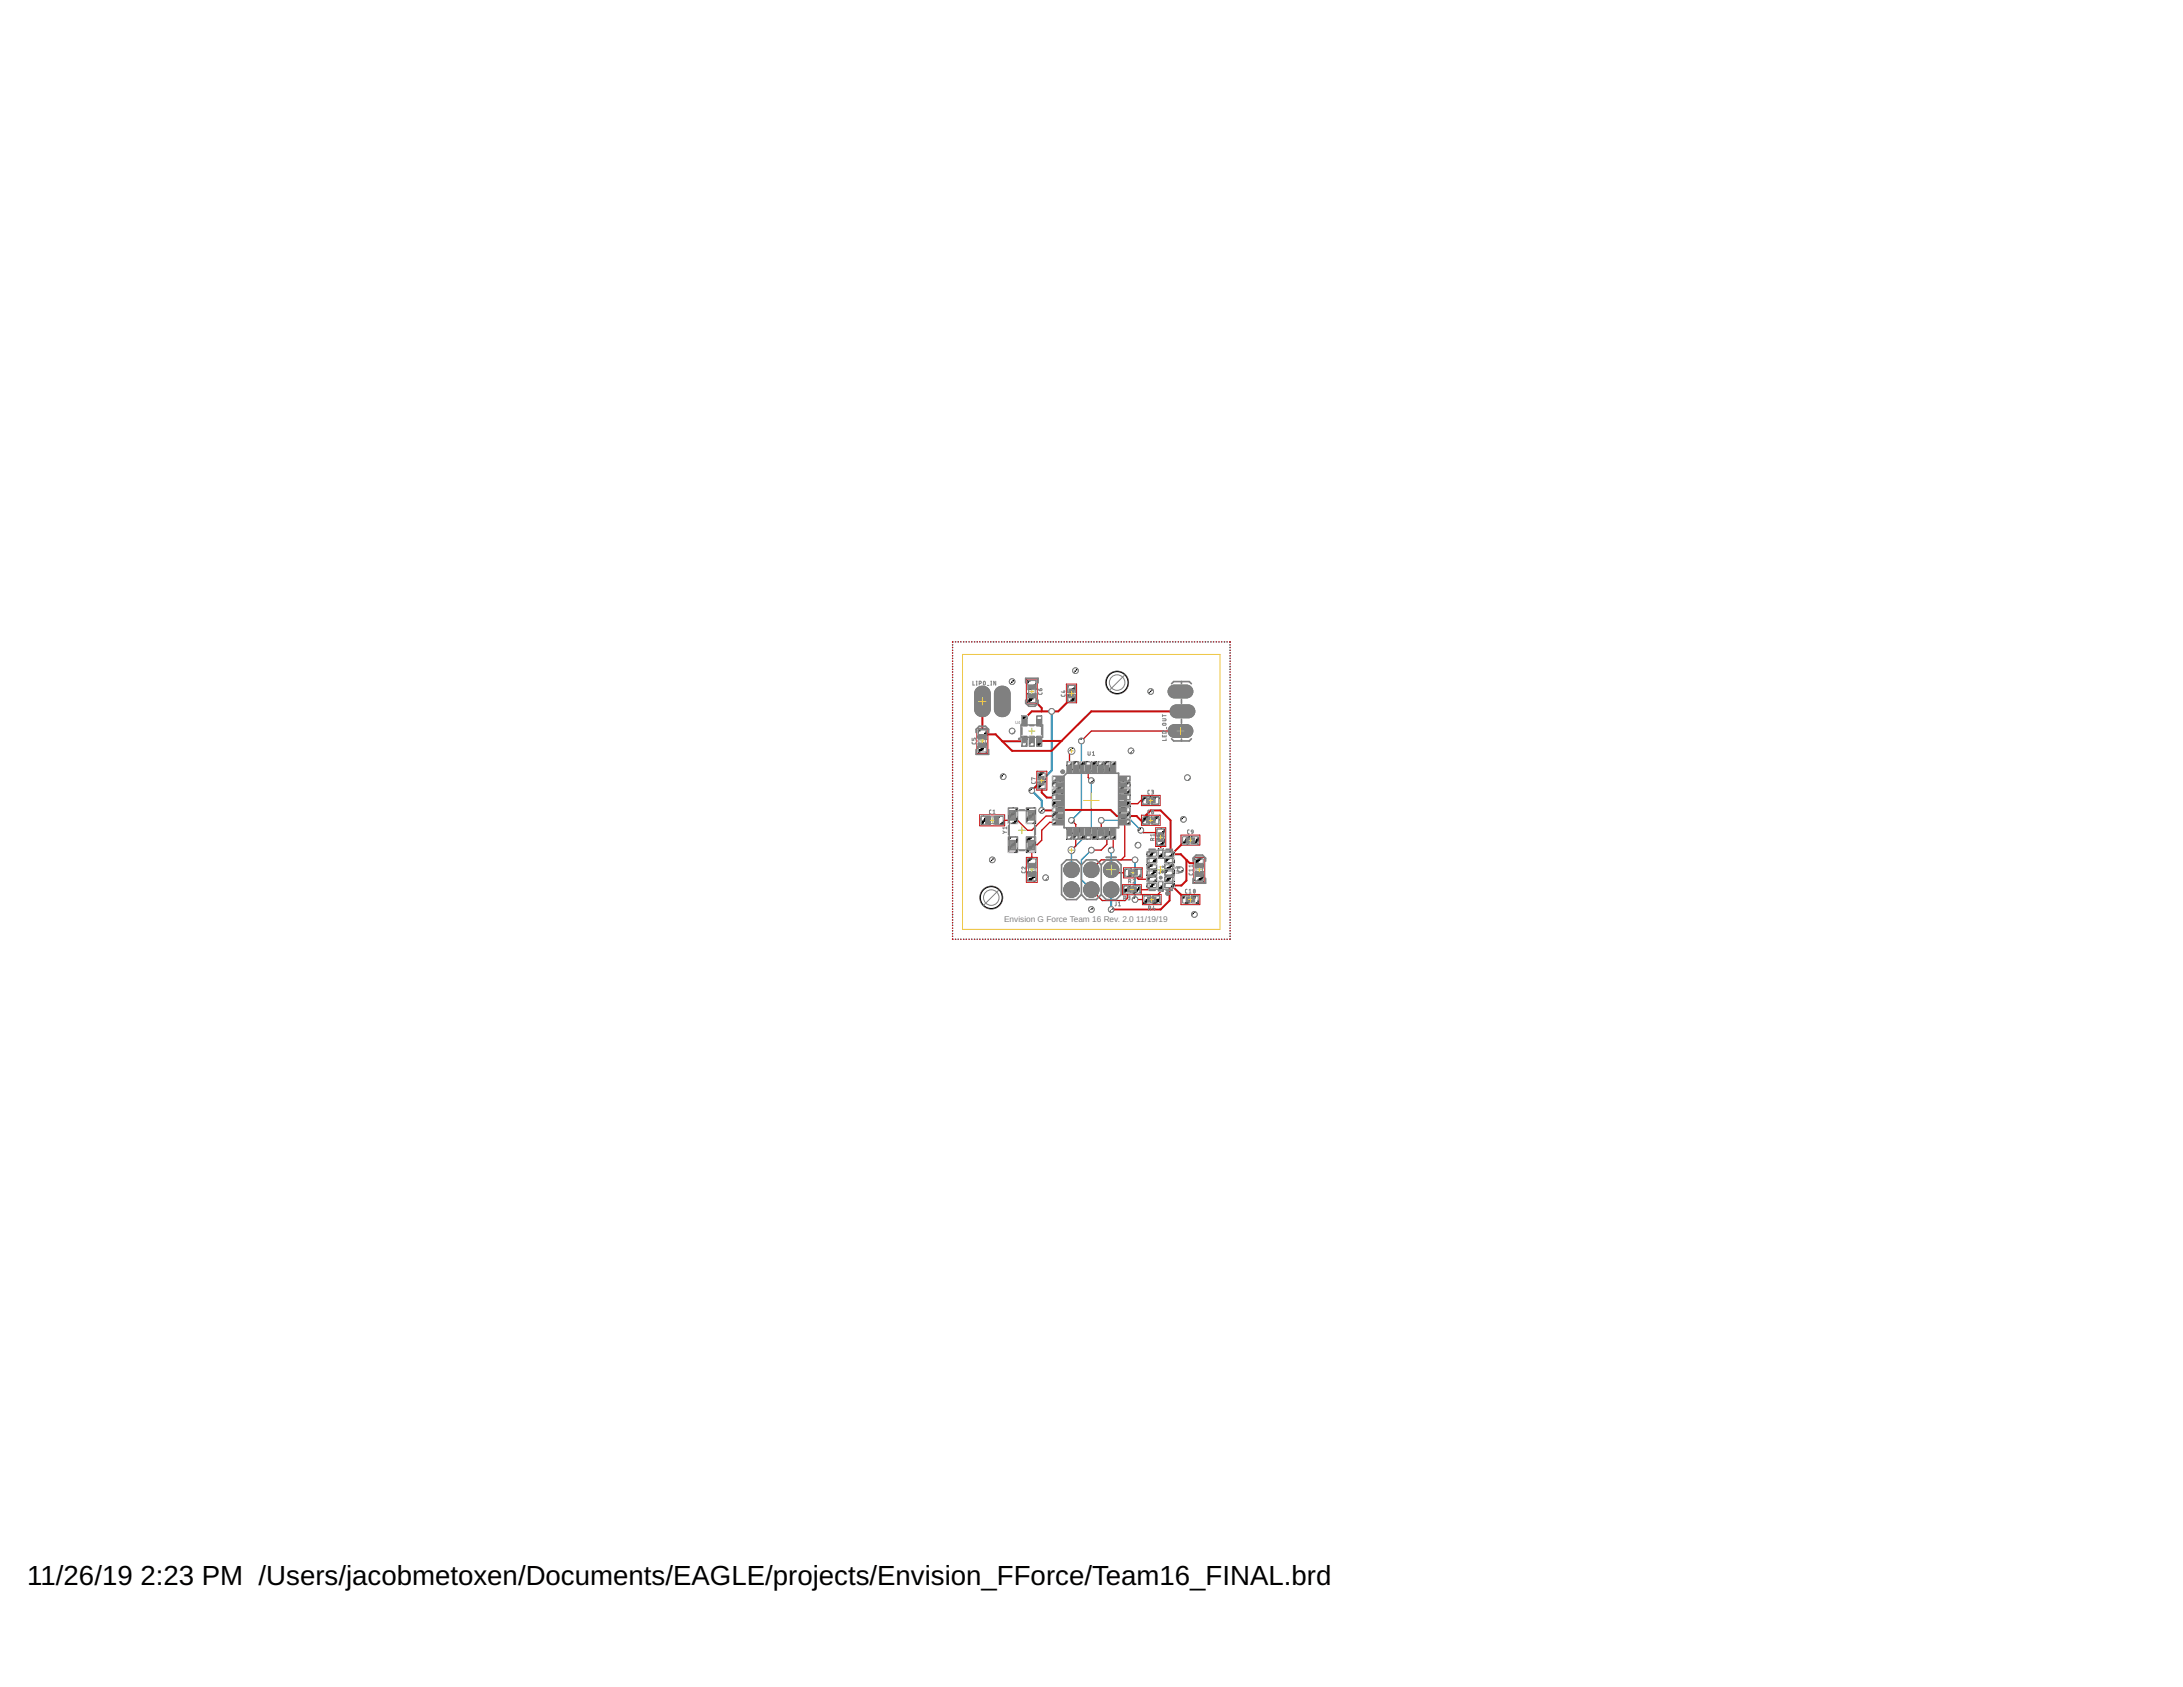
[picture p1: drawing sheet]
<svg xmlns="http://www.w3.org/2000/svg" width="279mm" height="216mm" viewBox="0 0 279 216" stroke-linecap="round" stroke-linejoin="round" font-family="sans-serif">
<defs><g id="words">
<g font-size="3.5">
<text x="3.5" y="202.9">11/26/19</text>
<text x="18" y="202.9">2:23 PM /Users/jacobmetoxen/Documents/EAGLE/projects/Envision_FForce/Team16_FINAL.brd</text>
</g>
<g font-size="1.1" fill="#808080">
<text x="128.5" y="118">Envision G Force Team 16 Rev. 2.0</text>
<text x="145.4" y="118">11/19/19</text>
</g>
<text font-size=".6" fill="#808080" x="129.9" y="92.7">U4</text>
<g font-size=".4" fill="#808080">
<text x="148.6" y="111.5" transform="rotate(-90 148.6 111.5)">X Y</text>
<text x="149" y="111.5" transform="rotate(-90 149 111.5)">Z</text>
</g>
</g></defs>
<path d="M141.6 109.7h1.3" fill="none" stroke="#808080" stroke-width=".21"/>
<g fill="#808080" stroke="#808080" stroke-width=".13">
<circle cx="126.9" cy="114.9" r="1.46"/>
<circle cx="143" cy="87.4" r="1.46"/>
<circle cx="142.2" cy="111.3" r=".99"/>
<circle cx="142.2" cy="113.9" r=".99"/>
<circle cx="139.7" cy="111.3" r=".99"/>
<circle cx="139.7" cy="113.9" r=".99"/>
<circle cx="137.1" cy="111.3" r=".99"/>
<circle cx="137.1" cy="113.9" r=".99"/>
<circle cx="151.1" cy="111.3" r=".36"/>
<circle cx="133.8" cy="112.3" r=".36"/>
<circle cx="147.3" cy="88.5" r=".36"/>
<circle cx="129.5" cy="87.2" r=".36"/>
<circle cx="129.5" cy="93.6" r=".36"/>
<circle cx="152" cy="99.5" r=".36"/>
<circle cx="128.4" cy="99.4" r=".36"/>
<circle cx="151.5" cy="104.9" r=".36"/>
<circle cx="145.6" cy="108.2" r=".36"/>
<circle cx="144.8" cy="96.1" r=".36"/>
<circle cx="127" cy="110" r=".36"/>
<circle cx="139.7" cy="116.4" r=".36"/>
<circle cx="152.9" cy="117" r=".36"/>
<circle cx="137.6" cy="85.8" r=".36"/>
<circle cx="139.7" cy="108.8" r=".36"/>
<circle cx="142.2" cy="108.8" r=".36"/>
<circle cx="145.3" cy="115.1" r=".36"/>
<circle cx="145.3" cy="110" r=".36"/>
<circle cx="139.7" cy="99.9" r=".36"/>
<circle cx="146" cy="106.3" r=".36"/>
<circle cx="140.9" cy="105" r=".36"/>
<circle cx="137.1" cy="105" r=".36"/>
<circle cx="138.4" cy="94.8" r=".36"/>
<circle cx="142.2" cy="116.4" r=".36"/>
<circle cx="134.6" cy="91" r=".36"/>
<circle cx="132.1" cy="101.2" r=".36"/>
<circle cx="133.3" cy="103.7" r=".36"/>
</g>
<g fill="#808080" stroke="#808080" stroke-width=".13">
<path d="M149.7 93l.5-.3h1.8a.83 .83 0 0 1 .7 .9 .83 .83 0 0 1-.7 .8h-1.8a.84 .84 0 0 1-.5-1.4z"/>
<path d="M149.9 90.5l.6-.3h1.7a.83 .83 0 0 1 .7 .8 .83 .83 0 0 1-.7 .9h-1.7a.84 .84 0 0 1-.6-1.4z"/>
<path d="M149.7 88l.5-.3h1.8a.83 .83 0 0 1 .7 .8 .83 .83 0 0 1-.7 .8h-1.8a.84 .84 0 0 1-.5-1.3z"/>
<path d="M124.9 88.2a1.03 1.03 0 0 1 1.1-.4 1.03 1.03 0 0 1 .7 .9v2.1a1.01 1.01 0 0 1-1 .9 1.01 1.01 0 0 1-1-.9v-2.1z"/>
<path d="M127.5 88.2a1.03 1.03 0 0 1 1-.4 1.03 1.03 0 0 1 .8 .9v2.1a1.01 1.01 0 0 1-1 .9 1.01 1.01 0 0 1-1-.9v-2.1z"/>
</g>
<g fill="none" stroke="#0696d7" stroke-width=".17">
<path d="M121.9 82.5h.1M121.9 82.8v.1M121.9 83.2h.1M121.9 83.5v.1M121.9 83.9h.1M121.9 84.2v.1M121.9 84.6h.1M121.9 84.9v.1M121.9 85.3h.1M121.9 85.6v.1M121.9 86h.1M121.9 86.3v.1"/>
<path d="M121.9 86.7h.1M121.9 87v.1M121.9 87.4h.1M121.9 87.7v.1M121.9 88.1h.1M121.9 88.4v.1M121.9 88.8h.1M121.9 89.1v.1M121.9 89.5h.1M121.9 89.8v.1M121.9 90.2h.1M121.9 90.5v.1"/>
<path d="M121.9 90.9h.1M121.9 91.2v.1M121.9 91.6h.1M121.9 91.9v.1M121.9 92.3h.1M121.9 92.6h.1M121.9 93h.1M121.9 93.3h.1M121.9 93.7h.1M121.9 94h.1M121.9 94.4h.1M121.9 94.7h.1"/>
<path d="M121.9 95.1h.1M121.9 95.4h.1M121.9 95.8h.1M121.9 96.1h.1M121.9 96.5h.1M121.9 96.8h.1M121.9 97.2h.1M121.9 97.5h.1M121.9 97.8v.1M121.9 98.2h.1M121.9 98.5v.1M121.9 98.9h.1"/>
<path d="M121.9 99.2v.1M121.9 99.6h.1M121.9 99.9v.1M122 82.1l-.1 .1M122.3 82.1h.1M122.6 82.1h.1M123 82.1h.1M123.3 82.1h.1M123.7 82.1h.1M124 82.1h.1M124.4 82.1h.1M124.7 82.1h.1"/>
<path d="M125.1 82.1h.1M125.4 82.1h.1M125.8 82.1h.1M126.1 82.1h.1M126.4 82.1h.1M126.8 82.1h.1M127.1 82.1h.1M127.5 82.1h.1M127.8 82.1h.1M128.2 82.1h.1M128.5 82.1h.1M128.9 82.1h.1"/>
<path d="M129.2 82.1h.1M129.6 82.1h.1M129.9 82.1h.1M130.3 82.1h.1M130.6 82.1h.1M131 82.1h.1M131.3 82.1h.1M131.7 82.1h.1M132 82.1h.1M132.4 82.1h.1M132.7 82.1h.1M133.1 82.1h.1"/>
<path d="M133.4 82.1h.1M133.8 82.1h.1M134.1 82.1h.1M134.4 82.1h.1M134.8 82.1h.1M135.1 82.1h.1M135.5 82.1h.1M135.8 82.1h.1M136.2 82.1h.1M136.5 82.1h.1M136.9 82.1h.1M137.2 82.1h.1"/>
<path d="M137.6 82.1h.1M137.9 82.1h.1M138.3 82.1h.1M138.4 94.8v8.9l-1.3 1.3M138.6 82.1h.1M139 82.1h.1M139.3 82.1h.1M139.7 82.1h.1M139.7 99.9v6.4l-2.6 2.5v2.5M140 82.1h.1M140.4 82.1h.1M140.7 82.1h.1"/>
<path d="M141.1 82.1h.1M141.4 82.1h.1M141.7 82.1h.1M142.1 82.1h.1M142.4 82.1h.1M142.8 82.1h.1M143.1 82.1h.1M143.5 82.1h.1M143.8 82.1h.1M144.2 82.1h.1M144.5 82.1h.1M144.9 82.1h.1"/>
<path d="M145.2 82.1h.1M145.6 82.1h.1M145.9 82.1h.1M146.3 82.1h.1M146.6 82.1h.1M147 82.1h.1M147.3 82.1h.1M147.7 82.1h.1M148 82.1h.1M148.4 82.1h.1M148.7 82.1h.1M149 82.1h.1"/>
<path d="M149.4 82.1h.1M149.7 82.1h.1M150.1 82.1h.1M150.4 82.1h.1M150.8 82.1h.1M151.1 82.1h.1M151.5 82.1h.1M151.8 82.1h.1M152.2 82.1h.1M152.5 82.1h.1M152.9 82.1h.1M153.2 82.1h.1"/>
<path d="M153.6 82.1h.1M153.9 82.1h.1M154.3 82.1h.1M154.6 82.1h.1M155 82.1h.1M155.3 82.1h.1M155.7 82.1h.1M156 82.1h.1M156.3 82.1h.1M156.7 82.1h.1M157 82.1h.1M157.4 82.1v.1"/>
<path d="M157.4 82.5h.1M157.4 82.8v.1M157.4 83.2h.1M157.4 83.5v.1M157.4 83.9h.1M157.4 84.2v.1M157.4 84.6h.1M157.4 84.9v.1M157.4 85.3h.1M157.4 85.6v.1M157.4 86h.1M157.4 86.3v.1"/>
<path d="M157.4 86.7h.1M157.4 87v.1M157.4 87.4h.1M157.4 87.7v.1M157.4 88.1h.1M157.4 88.4v.1M157.4 88.8h.1M157.4 89.1v.1M157.4 89.5h.1M157.4 89.8v.1M157.4 90.2h.1M157.4 90.5v.1"/>
<path d="M157.4 90.9h.1M157.4 91.2v.1M157.4 91.6h.1M157.4 91.9v.1M157.4 92.3h.1M157.4 92.6h.1M157.4 93h.1M157.4 93.3h.1M157.4 93.7h.1M157.4 94h.1M157.4 94.4h.1M157.4 94.7h.1"/>
<path d="M157.4 95.1h.1M157.4 95.4h.1M157.4 95.8h.1M157.4 96.1h.1M157.4 96.5h.1M157.4 96.8h.1M157.4 97.2h.1M157.4 97.5h.1M157.4 97.8v.1M157.4 98.2h.1M157.4 98.5v.1M157.4 98.9h.1"/>
<path d="M157.4 99.2v.1M157.4 99.6h.1M157.4 99.9v.1M121.9 100.3h.1M121.9 100.6v.1M121.9 101h.1M121.9 101.3v.1M121.9 101.7h.1M121.9 102v.1M121.9 102.4h.1M121.9 102.7v.1M121.9 103.1h.1"/>
<path d="M121.9 103.4v.1M121.9 103.8h.1M121.9 104.1v.1M121.9 104.5h.1M121.9 104.8v.1M121.9 105.2h.1M121.9 105.5v.1M121.9 105.9h.1M121.9 106.2v.1M121.9 106.6h.1M121.9 106.9v.1M121.9 107.3h.1"/>
<path d="M121.9 107.6v.1M121.9 107.9v.1M121.9 108.3v.1M121.9 108.6v.1M121.9 109v.1M121.9 109.3v.1M121.9 109.7h.1M121.9 110v.1M121.9 110.4h.1M121.9 110.7v.1M121.9 111.1h.1M121.9 111.4v.1"/>
<path d="M121.9 111.8h.1M121.9 112.1v.1M121.9 112.5h.1M121.9 112.8v.1M121.9 113.2h.1M121.9 113.5v.1M121.9 113.9h.1M121.9 114.2v.1M121.9 114.6h.1M121.9 114.9v.1M121.9 115.3h.1M121.9 115.6v.1"/>
<path d="M121.9 116h.1M121.9 116.3v.1M121.9 116.7h.1M121.9 117v.1M121.9 117.4h.1M121.9 117.7v.1M121.9 118.1h.1M121.9 118.4h.1M121.9 118.8h.1M121.9 119.1h.1M121.9 119.5h.1M121.9 119.8h.1"/>
<path d="M139.7 108.8l-1.3 1.2v2.6l1.3 1.3M140.9 105h3.9l1.2 1.3M142.2 108.8v2.5M145.3 110v5.1M157.4 100.3h.1M157.4 100.6v.1M157.4 101h.1M157.4 101.3v.1M157.4 101.7h.1M157.4 102v.1M157.4 102.4h.1M157.4 102.7v.1"/>
<path d="M157.4 103.1h.1M157.4 103.4v.1M157.4 103.8h.1M157.4 104.1v.1M157.4 104.5h.1M157.4 104.8v.1M157.4 105.2h.1M157.4 105.5v.1M157.4 105.9h.1M157.4 106.2v.1M157.4 106.6h.1M157.4 106.9v.1"/>
<path d="M157.4 107.3h.1M157.4 107.6v.1M157.4 107.9v.1M157.4 108.3v.1M157.4 108.6v.1M157.4 109v.1M157.4 109.3v.1M157.4 109.7h.1M157.4 110v.1M157.4 110.4h.1M157.4 110.7v.1M157.4 111.1h.1"/>
<path d="M157.4 111.4v.1M157.4 111.8h.1M157.4 112.1v.1M157.4 112.5h.1M157.4 112.8v.1M157.4 113.2h.1M157.4 113.5v.1M157.4 113.9h.1M157.4 114.2v.1M157.4 114.6h.1M157.4 114.9v.1M157.4 115.3h.1"/>
<path d="M157.4 115.6v.1M157.4 116h.1M157.4 116.3v.1M157.4 116.7h.1M157.4 117v.1M157.4 117.4h.1M157.4 117.7v.1M157.4 118.1h.1M157.4 118.4h.1M157.4 118.8h.1M157.4 119.1h.1M157.4 119.5h.1"/>
<path d="M157.4 119.8h.1M121.9 120.2h.1M122.3 120.2h.1M122.6 120.2h.1M123 120.2h.1M123.3 120.2h.1M123.7 120.2h.1M124 120.2h.1M124.4 120.2h.1M124.7 120.2h.1M125.1 120.2h.1M125.4 120.2h.1"/>
<path d="M125.8 120.2h.1M126.1 120.2h.1M126.4 120.2h.1M126.8 120.2h.1M127.1 120.2h.1M127.5 120.2h.1M127.8 120.2h.1M128.2 120.2h.1M128.5 120.2h.1M128.9 120.2h.1M129.2 120.2h.1M129.6 120.2h.1"/>
<path d="M129.9 120.2h.1M130.3 120.2h.1M130.6 120.2h.1M131 120.2h.1M131.3 120.2h.1M131.7 120.2h.1M132 120.2h.1M132.4 120.2h.1M132.7 120.2h.1M133.1 120.2h.1M133.4 120.2h.1M133.8 120.2h.1"/>
<path d="M134.1 120.2h.1M134.4 120.2h.1M134.8 120.2h.1M135.1 120.2h.1M135.5 120.2h.1M135.8 120.2h.1M136.2 120.2h.1M136.5 120.2h.1M136.9 120.2h.1M137.2 120.2h.1M137.6 120.2h.1M137.9 120.2h.1"/>
<path d="M138.3 120.2h.1M138.6 120.2h.1M139 120.2h.1M139.3 120.2h.1M139.7 120.2h.1M140 120.2h.1M140.4 120.2h.1M140.7 120.2h.1M141.1 120.2h.1M141.4 120.2h.1M141.7 120.2h.1M142.1 120.2h.1"/>
<path d="M142.4 120.2h.1M142.8 120.2h.1M143.1 120.2h.1M143.5 120.2h.1M143.8 120.2h.1M144.2 120.2h.1M144.5 120.2h.1M144.9 120.2h.1M145.2 120.2h.1M145.6 120.2h.1M145.9 120.2h.1M146.3 120.2h.1"/>
<path d="M146.6 120.2h.1M147 120.2h.1M147.3 120.2h.1M147.7 120.2h.1M148 120.2h.1M148.4 120.2h.1M148.7 120.2h.1M149 120.2h.1M149.4 120.2h.1M149.7 120.2h.1M150.1 120.2h.1M150.4 120.2h.1"/>
<path d="M150.8 120.2h.1M151.1 120.2h.1M151.5 120.2h.1M151.8 120.2h.1M152.2 120.2h.1M152.5 120.2h.1M152.9 120.2h.1M153.2 120.2h.1M153.6 120.2h.1M153.9 120.2h.1M154.3 120.2h.1M154.6 120.2h.1"/>
<path d="M155 120.2h.1M155.3 120.2h.1M155.7 120.2h.1M156 120.2h.1M156.3 120.2h.1M156.7 120.2h.1M157 120.2h.1M157.4 120.2h.1"/>
</g>
<path d="M134.6 91v7.6l-2.5 2.6 1.2 1.2v1.3M142.2 113.9v2.5" fill="none" stroke="#0696d7" stroke-width=".25"/>
<circle cx="142.2" cy="111.3" r=".93" fill="#0dab76" stroke="#0dab76" stroke-width=".13"/>
<circle cx="142.2" cy="111.3" r=".51" fill="#fff" stroke="#000" stroke-width=".13"/>
<circle cx="142.2" cy="113.9" r=".93" fill="#0dab76" stroke="#0dab76" stroke-width=".13"/>
<circle cx="142.2" cy="113.9" r=".51" fill="#fff" stroke="#000" stroke-width=".13"/>
<circle cx="139.7" cy="111.3" r=".93" fill="#0dab76" stroke="#0dab76" stroke-width=".13"/>
<circle cx="139.7" cy="111.3" r=".51" fill="#fff" stroke="#000" stroke-width=".13"/>
<circle cx="139.7" cy="113.9" r=".93" fill="#0dab76" stroke="#0dab76" stroke-width=".13"/>
<circle cx="139.7" cy="113.9" r=".51" fill="#fff" stroke="#000" stroke-width=".13"/>
<circle cx="137.1" cy="111.3" r=".93" fill="#0dab76" stroke="#0dab76" stroke-width=".13"/>
<circle cx="137.1" cy="111.3" r=".51" fill="#fff" stroke="#000" stroke-width=".13"/>
<circle cx="137.1" cy="113.9" r=".93" fill="#0dab76" stroke="#0dab76" stroke-width=".13"/>
<circle cx="137.1" cy="113.9" r=".51" fill="#fff" stroke="#000" stroke-width=".13"/>
<path d="M150.3 93.6h1.5" fill="none" stroke="#0dab76" stroke-width="1.5"/>
<circle cx="151.1" cy="93.6" r=".51" fill="#fff" stroke="#000" stroke-width=".13"/>
<path d="M150.6 91h1.5" fill="none" stroke="#0dab76" stroke-width="1.5"/>
<circle cx="151.3" cy="91" r=".51" fill="#fff" stroke="#000" stroke-width=".13"/>
<path d="M150.3 88.5h1.5" fill="none" stroke="#0dab76" stroke-width="1.5"/>
<circle cx="151.1" cy="88.5" r=".51" fill="#fff" stroke="#000" stroke-width=".13"/>
<path d="M125.7 88.8v1.9" fill="none" stroke="#0dab76" stroke-width="1.9"/>
<circle cx="125.7" cy="89.8" r=".55" fill="#fff" stroke="#000" stroke-width=".13"/>
<path d="M128.3 88.8v1.9" fill="none" stroke="#0dab76" stroke-width="1.9"/>
<circle cx="128.3" cy="89.8" r=".55" fill="#fff" stroke="#000" stroke-width=".13"/>
<circle cx="151.1" cy="111.3" r=".3" fill="#0dab76" stroke="#0dab76" stroke-width=".13"/>
<circle cx="151.1" cy="111.3" r=".17" fill="#fff" stroke="#000" stroke-width=".13"/>
<circle cx="133.8" cy="112.3" r=".3" fill="#0dab76" stroke="#0dab76" stroke-width=".13"/>
<circle cx="133.8" cy="112.3" r=".17" fill="#fff" stroke="#000" stroke-width=".13"/>
<circle cx="147.3" cy="88.5" r=".3" fill="#0dab76" stroke="#0dab76" stroke-width=".13"/>
<circle cx="147.3" cy="88.5" r=".17" fill="#fff" stroke="#000" stroke-width=".13"/>
<circle cx="129.5" cy="87.2" r=".3" fill="#0dab76" stroke="#0dab76" stroke-width=".13"/>
<circle cx="129.5" cy="87.2" r=".17" fill="#fff" stroke="#000" stroke-width=".13"/>
<circle cx="129.5" cy="93.6" r=".3" fill="#0dab76" stroke="#0dab76" stroke-width=".13"/>
<circle cx="129.5" cy="93.6" r=".17" fill="#fff" stroke="#000" stroke-width=".13"/>
<circle cx="152" cy="99.5" r=".3" fill="#0dab76" stroke="#0dab76" stroke-width=".13"/>
<circle cx="152" cy="99.5" r=".17" fill="#fff" stroke="#000" stroke-width=".13"/>
<circle cx="128.4" cy="99.4" r=".3" fill="#0dab76" stroke="#0dab76" stroke-width=".13"/>
<circle cx="128.4" cy="99.4" r=".17" fill="#fff" stroke="#000" stroke-width=".13"/>
<circle cx="151.5" cy="104.9" r=".3" fill="#0dab76" stroke="#0dab76" stroke-width=".13"/>
<circle cx="151.5" cy="104.9" r=".17" fill="#fff" stroke="#000" stroke-width=".13"/>
<circle cx="145.6" cy="108.2" r=".3" fill="#0dab76" stroke="#0dab76" stroke-width=".13"/>
<circle cx="145.6" cy="108.2" r=".17" fill="#fff" stroke="#000" stroke-width=".13"/>
<circle cx="144.8" cy="96.1" r=".3" fill="#0dab76" stroke="#0dab76" stroke-width=".13"/>
<circle cx="144.8" cy="96.1" r=".17" fill="#fff" stroke="#000" stroke-width=".13"/>
<circle cx="127" cy="110" r=".3" fill="#0dab76" stroke="#0dab76" stroke-width=".13"/>
<circle cx="127" cy="110" r=".17" fill="#fff" stroke="#000" stroke-width=".13"/>
<circle cx="139.7" cy="116.4" r=".3" fill="#0dab76" stroke="#0dab76" stroke-width=".13"/>
<circle cx="139.7" cy="116.4" r=".17" fill="#fff" stroke="#000" stroke-width=".13"/>
<circle cx="152.9" cy="117" r=".3" fill="#0dab76" stroke="#0dab76" stroke-width=".13"/>
<circle cx="152.9" cy="117" r=".17" fill="#fff" stroke="#000" stroke-width=".13"/>
<circle cx="137.6" cy="85.8" r=".3" fill="#0dab76" stroke="#0dab76" stroke-width=".13"/>
<circle cx="137.6" cy="85.8" r=".17" fill="#fff" stroke="#000" stroke-width=".13"/>
<circle cx="139.7" cy="108.8" r=".3" fill="#0dab76" stroke="#0dab76" stroke-width=".13"/>
<circle cx="139.7" cy="108.8" r=".17" fill="#fff" stroke="#000" stroke-width=".13"/>
<circle cx="142.2" cy="108.8" r=".3" fill="#0dab76" stroke="#0dab76" stroke-width=".13"/>
<circle cx="142.2" cy="108.8" r=".17" fill="#fff" stroke="#000" stroke-width=".13"/>
<circle cx="145.3" cy="115.1" r=".3" fill="#0dab76" stroke="#0dab76" stroke-width=".13"/>
<circle cx="145.3" cy="115.1" r=".17" fill="#fff" stroke="#000" stroke-width=".13"/>
<circle cx="145.3" cy="110" r=".3" fill="#0dab76" stroke="#0dab76" stroke-width=".13"/>
<circle cx="145.3" cy="110" r=".17" fill="#fff" stroke="#000" stroke-width=".13"/>
<circle cx="139.7" cy="99.9" r=".3" fill="#0dab76" stroke="#0dab76" stroke-width=".13"/>
<circle cx="139.7" cy="99.9" r=".17" fill="#fff" stroke="#000" stroke-width=".13"/>
<circle cx="146" cy="106.3" r=".3" fill="#0dab76" stroke="#0dab76" stroke-width=".13"/>
<circle cx="146" cy="106.3" r=".17" fill="#fff" stroke="#000" stroke-width=".13"/>
<circle cx="140.9" cy="105" r=".3" fill="#0dab76" stroke="#0dab76" stroke-width=".13"/>
<circle cx="140.9" cy="105" r=".17" fill="#fff" stroke="#000" stroke-width=".13"/>
<circle cx="137.1" cy="105" r=".3" fill="#0dab76" stroke="#0dab76" stroke-width=".13"/>
<circle cx="137.1" cy="105" r=".17" fill="#fff" stroke="#000" stroke-width=".13"/>
<circle cx="138.4" cy="94.8" r=".3" fill="#0dab76" stroke="#0dab76" stroke-width=".13"/>
<circle cx="138.4" cy="94.8" r=".17" fill="#fff" stroke="#000" stroke-width=".13"/>
<circle cx="142.2" cy="116.4" r=".3" fill="#0dab76" stroke="#0dab76" stroke-width=".13"/>
<circle cx="142.2" cy="116.4" r=".17" fill="#fff" stroke="#000" stroke-width=".13"/>
<circle cx="134.6" cy="91" r=".3" fill="#0dab76" stroke="#0dab76" stroke-width=".13"/>
<circle cx="134.6" cy="91" r=".17" fill="#fff" stroke="#000" stroke-width=".13"/>
<circle cx="132.1" cy="101.2" r=".3" fill="#0dab76" stroke="#0dab76" stroke-width=".13"/>
<circle cx="132.1" cy="101.2" r=".17" fill="#fff" stroke="#000" stroke-width=".13"/>
<circle cx="133.3" cy="103.7" r=".3" fill="#0dab76" stroke="#0dab76" stroke-width=".13"/>
<circle cx="133.3" cy="103.7" r=".17" fill="#fff" stroke="#000" stroke-width=".13"/>
<g fill="#c90d0c" stroke="#c90d0c" stroke-width=".13">
<path d="M125.6 104.5h1.1v1h-1.1z"/>
<path d="M127.3 104.5h1.1v1h-1.1z"/>
<path d="M131.6 111.6h1v1.1h-1z"/>
<path d="M131.6 109.9h1v1.1h-1z"/>
<path d="M146.3 102h.8v.9h-.8z"/>
<path d="M147.4 102h.9v.9h-.9z"/>
<path d="M125.2 95.1h1v1.1h-1z"/>
<path d="M125.2 93.4h1v1.1h-1z"/>
<path d="M134.7 99.4h1.3v.5h-1.3z"/>
<path d="M134.7 100.2h1.3v.5h-1.3z"/>
<path d="M134.7 101h1.3v.5h-1.3z"/>
<path d="M134.7 101.8h1.3v.5h-1.3z"/>
<path d="M134.7 102.6h1.3v.5h-1.3z"/>
<path d="M134.7 103.4h1.3v.5h-1.3z"/>
<path d="M134.7 104.2h1.3v.5h-1.3z"/>
<path d="M134.7 105h1.3v.5h-1.3z"/>
<path d="M136.6 106.1h.6v1.3h-.6z"/>
<path d="M137.4 106.1h.6v1.3h-.6z"/>
<path d="M138.2 106.1h.5v1.3h-.5z"/>
<path d="M139 106.1h.6v1.3h-.6z"/>
<path d="M139.8 106.1h.6v1.3h-.6z"/>
<path d="M140.6 106.1h.6v1.3h-.6z"/>
<path d="M141.4 106.1h.5v1.3h-.5z"/>
<path d="M142.2 106.1h.5v1.3h-.5z"/>
<path d="M143.3 105h1.3v.5h-1.3z"/>
<path d="M143.3 104.2h1.3v.5h-1.3z"/>
<path d="M143.3 103.4h1.3v.5h-1.3z"/>
<path d="M143.3 102.6h1.3v.5h-1.3z"/>
<path d="M143.3 101.8h1.3v.5h-1.3z"/>
<path d="M143.3 101h1.3v.5h-1.3z"/>
<path d="M143.3 100.2h1.3v.5h-1.3z"/>
<path d="M143.3 99.4h1.3v.5h-1.3z"/>
<path d="M142.2 97.5h.5v1.3h-.5z"/>
<path d="M141.4 97.5h.5v1.3h-.5z"/>
<path d="M140.6 97.5h.6v1.3h-.6z"/>
<path d="M139.8 97.5h.6v1.3h-.6z"/>
<path d="M139 97.5h.6v1.3h-.6z"/>
<path d="M138.2 97.5h.5v1.3h-.5z"/>
<path d="M137.4 97.5h.6v1.3h-.6z"/>
<path d="M136.6 97.5h.6v1.3h-.6z"/>
<path d="M149.1 109.1h1.2v.5h-1.2z"/>
<path d="M149.1 109.9h1.2v.5h-1.2z"/>
<path d="M149.1 110.7h1.2v.5h-1.2z"/>
<path d="M149.1 111.5h1.2v.5h-1.2z"/>
<path d="M149.1 112.3h1.2v.5h-1.2z"/>
<path d="M149.1 113.1h1.2v.5h-1.2z"/>
<path d="M148.3 112.8h.5v1.2h-.5z"/>
<path d="M146.9 113.1h1.1v.5h-1.1z"/>
<path d="M146.9 112.3h1.1v.5h-1.1z"/>
<path d="M146.9 111.5h1.1v.5h-1.1z"/>
<path d="M146.9 110.7h1.1v.5h-1.1z"/>
<path d="M146.9 109.9h1.1v.5h-1.1z"/>
<path d="M146.9 109.1h1.1v.5h-1.1z"/>
<path d="M148.3 108.6h.5v1.2h-.5z"/>
<path d="M130.9 94.3h.5v1.2h-.5z"/>
<path d="M131.8 94.3h.5v1.2h-.5z"/>
<path d="M132.7 94.3h.6v1.2h-.6z"/>
<path d="M132.7 91.7h.6v1.2h-.6z"/>
<path d="M130.9 91.7h.5v1.2h-.5z"/>
<path d="M131.4 107.1h1.1v2h-1.1z"/>
<path d="M129.1 103.4h1.1v1.9h-1.1z"/>
<path d="M129.1 107.1h1.1v2h-1.1z"/>
<path d="M131.4 103.4h1.1v1.9h-1.1z"/>
<path d="M131.6 87.1h1v1.1h-1z"/>
<path d="M131.6 88.8h1v1.1h-1z"/>
<path d="M132.9 100.1h.9v.8h-.9z"/>
<path d="M132.9 98.9h.9v.9h-.9z"/>
<path d="M146.3 104.5h.8v.9h-.8z"/>
<path d="M147.4 104.5h.9v.9h-.9z"/>
<path d="M151.4 107.1h.8v.9h-.8z"/>
<path d="M152.5 107.1h.9v.9h-.9z"/>
<path d="M151.4 114.7h.8v.9h-.8z"/>
<path d="M152.5 114.7h.9v.9h-.9z"/>
<path d="M153 111.6h1v1.1h-1z"/>
<path d="M153 109.9h1v1.1h-1z"/>
<path d="M136.7 88.9h.9v.8h-.9z"/>
<path d="M136.7 87.7h.9v.9h-.9z"/>
<path d="M148.1 107.3h.9v.8h-.9z"/>
<path d="M148.1 106.1h.9v.9h-.9z"/>
<path d="M145.2 111.3h.8v.8h-.8z"/>
<path d="M144 111.3h.8v.8h-.8z"/>
<path d="M145 113.4h.9v.9h-.9z"/>
<path d="M143.9 113.4h.8v.9h-.8z"/>
<path d="M147.6 114.7h.8v.9h-.8z"/>
<path d="M146.4 114.7h.9v.9h-.9z"/>
</g>
<g fill="#c90d0c" stroke="#c90d0c" stroke-width=".13">
<circle cx="137.1" cy="108.8" r=".38"/>
<circle cx="137.1" cy="96.1" r=".38"/>
</g>
<g fill="none" stroke="#c90d0c" stroke-width=".17">
<path d="M121.9 82.5h.1M121.9 82.8v.1M121.9 83.2h.1M121.9 83.5v.1M121.9 83.9h.1M121.9 84.2v.1M121.9 84.6h.1M121.9 84.9v.1M121.9 85.3h.1M121.9 85.6v.1M121.9 86h.1M121.9 86.3v.1"/>
<path d="M121.9 86.7h.1M121.9 87v.1M121.9 87.4h.1M121.9 87.7v.1M121.9 88.1h.1M121.9 88.4v.1M121.9 88.8h.1M121.9 89.1v.1M121.9 89.5h.1M121.9 89.8v.1M121.9 90.2h.1M121.9 90.5v.1"/>
<path d="M121.9 90.9h.1M121.9 91.2v.1M121.9 91.6h.1M121.9 91.9v.1M121.9 92.3h.1M121.9 92.6h.1M121.9 93h.1M121.9 93.3h.1M121.9 93.7h.1M121.9 94h.1M121.9 94.4h.1M121.9 94.7h.1"/>
<path d="M121.9 95.1h.1M121.9 95.4h.1M121.9 95.8h.1M121.9 96.1h.1M121.9 96.5h.1M121.9 96.8h.1M121.9 97.2h.1M121.9 97.5h.1M121.9 97.8v.1M121.9 98.2h.1M121.9 98.5v.1M121.9 98.9h.1"/>
<path d="M121.9 99.2v.1M121.9 99.6h.1M121.9 99.9v.1M122 82.1l-.1 .1M122.3 82.1h.1M122.6 82.1h.1M123 82.1h.1M123.3 82.1h.1M123.7 82.1h.1M124 82.1h.1M124.4 82.1h.1M124.7 82.1h.1"/>
<path d="M125.1 82.1h.1M125.4 82.1h.1M125.8 82.1h.1M126.1 82.1h.1M126.4 82.1h.1M126.8 82.1h.1M127.1 82.1h.1M127.5 82.1h.1M127.8 82.1h.1M128.2 82.1h.1M128.5 82.1h.1M128.9 82.1h.1"/>
<path d="M129.2 82.1h.1M129.6 82.1h.1M129.9 82.1h.1M130.3 82.1h.1M130.6 82.1h.1M131 82.1h.1M131.3 82.1h.1M131.7 82.1h.1M132 82.1h.1M132.4 82.1h.1M132.7 82.1h.1M133.1 82.1h.1"/>
<path d="M133.4 82.1h.1M133.8 82.1h.1M134.1 82.1h.1M134.4 82.1h.1M134.8 82.1h.1M135.1 82.1h.1M135.5 82.1h.1M135.8 82.1h.1M136.2 82.1h.1M136.5 82.1h.1M136.9 82.1h.1M137.1 96.1l-.2 .3v1.7"/>
<path d="M137.2 82.1h.1M137.6 82.1h.1M137.9 82.1h.1M138.3 82.1h.1M138.6 82.1h.1M139 82.1h.1M139.3 98.1v1.4l.4 .4M139.3 82.1h.1M139.7 82.1h.1M140 82.1h.1M140.4 82.1h.1M140.7 82.1h.1"/>
<path d="M141.1 82.1h.1M141.4 82.1h.1M141.7 82.1h.1M142.1 82.1h.1M142.4 82.1h.1M142.8 82.1h.1M143.1 82.1h.1M143.5 82.1h.1M143.8 82.1h.1M144.2 82.1h.1M144.5 82.1h.1M144.9 82.1h.1"/>
<path d="M145.2 82.1h.1M145.6 82.1h.1M145.9 82.1h.1M146.3 82.1h.1M146.6 82.1h.1M147 82.1h.1M147.3 82.1h.1M147.7 82.1h.1M148 82.1h.1M148.4 82.1h.1M148.7 82.1h.1M149 82.1h.1"/>
<path d="M149.4 82.1h.1M149.7 82.1h.1M150.1 82.1h.1M150.4 82.1h.1M150.8 82.1h.1M151.1 93.6h-11.4l-1.3 1.2M151.1 82.1h.1M151.5 82.1h.1M151.8 82.1h.1M152.2 82.1h.1M152.5 82.1h.1M152.9 82.1h.1"/>
<path d="M153.2 82.1h.1M153.6 82.1h.1M153.9 82.1h.1M154.3 82.1h.1M154.6 82.1h.1M155 82.1h.1M155.3 82.1h.1M155.7 82.1h.1M156 82.1h.1M156.3 82.1h.1M156.7 82.1h.1M157 82.1h.1"/>
<path d="M157.4 82.1v.1M157.4 82.5h.1M157.4 82.8v.1M157.4 83.2h.1M157.4 83.5v.1M157.4 83.9h.1M157.4 84.2v.1M157.4 84.6h.1M157.4 84.9v.1M157.4 85.3h.1M157.4 85.6v.1M157.4 86h.1"/>
<path d="M157.4 86.3v.1M157.4 86.7h.1M157.4 87v.1M157.4 87.4h.1M157.4 87.7v.1M157.4 88.1h.1M157.4 88.4v.1M157.4 88.8h.1M157.4 89.1v.1M157.4 89.5h.1M157.4 89.8v.1M157.4 90.2h.1"/>
<path d="M157.4 90.5v.1M157.4 90.9h.1M157.4 91.2v.1M157.4 91.6h.1M157.4 91.9v.1M157.4 92.3h.1M157.4 92.6h.1M157.4 93h.1M157.4 93.3h.1M157.4 93.7h.1M157.4 94h.1M157.4 94.4h.1"/>
<path d="M157.4 94.7h.1M157.4 95.1h.1M157.4 95.4h.1M157.4 95.8h.1M157.4 96.1h.1M157.4 96.5h.1M157.4 96.8h.1M157.4 97.2h.1M157.4 97.5h.1M157.4 97.8v.1M157.4 98.2h.1M157.4 98.5v.1"/>
<path d="M157.4 98.9h.1M157.4 99.2v.1M157.4 99.6h.1M157.4 99.9v.1M121.9 100.3h.1M121.9 100.6v.1M121.9 101h.1M121.9 101.3v.1M121.9 101.7h.1M121.9 102v.1M121.9 102.4h.1M121.9 102.7v.1"/>
<path d="M121.9 103.1h.1M121.9 103.4v.1M121.9 103.8h.1M121.9 104.1v.1M121.9 104.5h.1M121.9 104.8v.1M121.9 105.2h.1M121.9 105.5v.1M121.9 105.9h.1M121.9 106.2v.1M121.9 106.6h.1M121.9 106.9v.1"/>
<path d="M121.9 107.3h.1M121.9 107.6v.1M121.9 107.9v.1M121.9 108.3v.1M121.9 108.6v.1M121.9 109v.1M121.9 109.3v.1M121.9 109.7h.1M121.9 110v.1M121.9 110.4h.1M121.9 110.7v.1M121.9 111.1h.1"/>
<path d="M121.9 111.4v.1M121.9 111.8h.1M121.9 112.1v.1M121.9 112.5h.1M121.9 112.8v.1M121.9 113.2h.1M121.9 113.5v.1M121.9 113.9h.1M121.9 114.2v.1M121.9 114.6h.1M121.9 114.9v.1M121.9 115.3h.1"/>
<path d="M121.9 115.6v.1M121.9 116h.1M121.9 116.3v.1M121.9 116.7h.1M121.9 117v.1M121.9 117.4h.1M121.9 117.7v.1M121.9 118.1h.1M121.9 118.4h.1M121.9 118.8h.1M121.9 119.1h.1M121.9 119.5h.1"/>
<path d="M121.9 119.8h.1M135.4 104.4h-1.5l-1.8 1.9h-.6l-1.9-1.9-.5 .6h-1.3M135.4 105.2h-1.1l-1 1.1v1.2l-.5 .6h-.8l.1 .1v2.3M137.1 105l.6 .5v2.7l-.6 .6M139.7 113.9l1.4 1.4h2.9l.3-.3v-1.1M140.9 105v1.7M141.7 106.7v1.4l-.8 .7h-1.2M142.2 111.3l.4 .4h1.8M142.5 106.7v1.8l-.3 .3M144 105.2v4.4l-.5 .4M145.3 110h-4.4l-1.2 1.3M145.3 115.1h1.5"/>
<path d="M145.6 111.7v.7l.1 .1h1.7M146 106.3l.3 .3h2.2M146.7 102.4h-.7l-.4 .4h-1.6M147.4 113.3l-.5 .6h-1.4M148.5 107.7v1.5M148.5 113.4v.7l-.5 .6v.4M157.4 100.3h.1M157.4 100.6v.1M157.4 101h.1M157.4 101.3v.1M157.4 101.7h.1M157.4 102v.1"/>
<path d="M157.4 102.4h.1M157.4 102.7v.1M157.4 103.1h.1M157.4 103.4v.1M157.4 103.8h.1M157.4 104.1v.1M157.4 104.5h.1M157.4 104.8v.1M157.4 105.2h.1M157.4 105.5v.1M157.4 105.9h.1M157.4 106.2v.1"/>
<path d="M157.4 106.6h.1M157.4 106.9v.1M157.4 107.3h.1M157.4 107.6v.1M157.4 107.9v.1M157.4 108.3v.1M157.4 108.6v.1M157.4 109v.1M157.4 109.3v.1M157.4 109.7h.1M157.4 110v.1M157.4 110.4h.1"/>
<path d="M157.4 110.7v.1M157.4 111.1h.1M157.4 111.4v.1M157.4 111.8h.1M157.4 112.1v.1M157.4 112.5h.1M157.4 112.8v.1M157.4 113.2h.1M157.4 113.5v.1M157.4 113.9h.1M157.4 114.2v.1M157.4 114.6h.1"/>
<path d="M157.4 114.9v.1M157.4 115.3h.1M157.4 115.6v.1M157.4 116h.1M157.4 116.3v.1M157.4 116.7h.1M157.4 117v.1M157.4 117.4h.1M157.4 117.7v.1M157.4 118.1h.1M157.4 118.4h.1M157.4 118.8h.1"/>
<path d="M157.4 119.1h.1M157.4 119.5h.1M157.4 119.8h.1M121.9 120.2h.1M122.3 120.2h.1M122.6 120.2h.1M123 120.2h.1M123.3 120.2h.1M123.7 120.2h.1M124 120.2h.1M124.4 120.2h.1M124.7 120.2h.1"/>
<path d="M125.1 120.2h.1M125.4 120.2h.1M125.8 120.2h.1M126.1 120.2h.1M126.4 120.2h.1M126.8 120.2h.1M127.1 120.2h.1M127.5 120.2h.1M127.8 120.2h.1M128.2 120.2h.1M128.5 120.2h.1M128.9 120.2h.1"/>
<path d="M129.2 120.2h.1M129.6 120.2h.1M129.9 120.2h.1M130.3 120.2h.1M130.6 120.2h.1M131 120.2h.1M131.3 120.2h.1M131.7 120.2h.1M132 120.2h.1M132.4 120.2h.1M132.7 120.2h.1M133.1 120.2h.1"/>
<path d="M133.4 120.2h.1M133.8 120.2h.1M134.1 120.2h.1M134.4 120.2h.1M134.8 120.2h.1M135.1 120.2h.1M135.5 120.2h.1M135.8 120.2h.1M136.2 120.2h.1M136.5 120.2h.1M136.9 120.2h.1M137.2 120.2h.1"/>
<path d="M137.6 120.2h.1M137.9 120.2h.1M138.3 120.2h.1M138.6 120.2h.1M139 120.2h.1M139.3 120.2h.1M139.7 120.2h.1M140 120.2h.1M140.4 120.2h.1M140.7 120.2h.1M141.1 120.2h.1M141.4 120.2h.1"/>
<path d="M141.7 120.2h.1M142.1 120.2h.1M142.4 120.2h.1M142.8 120.2h.1M143.1 120.2h.1M143.5 120.2h.1M143.8 120.2h.1M144.2 120.2h.1M144.5 120.2h.1M144.9 120.2h.1M145.2 120.2h.1M145.6 120.2h.1"/>
<path d="M145.9 120.2h.1M146.3 120.2h.1M146.6 120.2h.1M147 120.2h.1M147.3 120.2h.1M147.7 120.2h.1M148 120.2h.1M148.4 120.2h.1M148.7 120.2h.1M149 120.2h.1M149.4 120.2h.1M149.7 120.2h.1"/>
<path d="M150.1 120.2h.1M150.4 120.2h.1M150.8 120.2h.1M151.1 120.2h.1M151.5 120.2h.1M151.8 120.2h.1M152.2 120.2h.1M152.5 120.2h.1M152.9 120.2h.1M153.2 120.2h.1M153.6 120.2h.1M153.9 120.2h.1"/>
<path d="M154.3 120.2h.1M154.6 120.2h.1M155 120.2h.1M155.3 120.2h.1M155.7 120.2h.1M156 120.2h.1M156.3 120.2h.1M156.7 120.2h.1M157 120.2h.1M157.4 120.2h.1"/>
</g>
<g fill="none" stroke="#c90d0c" stroke-width=".25">
<path d="M125.7 89.8v4.2h1.7l.9 .9M128.3 94.9h2.8M132.1 89.3l1.2 1.3v.4M135.9 94.8l-2.9 .1M135.9 94.8l-1.3 1.3h-5.1l-1.2-1.2M137.1 89.3l-1.7 1.7h-3.3l-1 1v.3M137.1 89.3h.1M151.3 91h-11.6l-3.8 3.8M132.1 101.2l.7-.7h.5v.9l.7 .7 1.4-.1M133.3 103.7h8.8l.8 .7h2.6l.5 .6h.7v-.7l.6-.6h1.2l1.3 1.3v4.3M149.7 109.3h1.4l1.2 1.2h1.2M150 113.3l1.8 1.8"/>
<path d="M151.8 107.5l-1.8 1.8M151.8 110v2.7l-.6 .6h-1.5v2l-1.2 1.1h-6.3"/>
</g>
<circle cx="142.2" cy="111.3" r=".93" fill="#0dab76" stroke="#0dab76" stroke-width=".13"/>
<circle cx="142.2" cy="111.3" r=".51" fill="#fff" stroke="#000" stroke-width=".13"/>
<circle cx="142.2" cy="113.9" r=".93" fill="#0dab76" stroke="#0dab76" stroke-width=".13"/>
<circle cx="142.2" cy="113.9" r=".51" fill="#fff" stroke="#000" stroke-width=".13"/>
<circle cx="139.7" cy="111.3" r=".93" fill="#0dab76" stroke="#0dab76" stroke-width=".13"/>
<circle cx="139.7" cy="111.3" r=".51" fill="#fff" stroke="#000" stroke-width=".13"/>
<circle cx="139.7" cy="113.9" r=".93" fill="#0dab76" stroke="#0dab76" stroke-width=".13"/>
<circle cx="139.7" cy="113.9" r=".51" fill="#fff" stroke="#000" stroke-width=".13"/>
<circle cx="137.1" cy="111.3" r=".93" fill="#0dab76" stroke="#0dab76" stroke-width=".13"/>
<circle cx="137.1" cy="111.3" r=".51" fill="#fff" stroke="#000" stroke-width=".13"/>
<circle cx="137.1" cy="113.9" r=".93" fill="#0dab76" stroke="#0dab76" stroke-width=".13"/>
<circle cx="137.1" cy="113.9" r=".51" fill="#fff" stroke="#000" stroke-width=".13"/>
<path d="M150.3 93.6h1.5" fill="none" stroke="#0dab76" stroke-width="1.5"/>
<circle cx="151.1" cy="93.6" r=".51" fill="#fff" stroke="#000" stroke-width=".13"/>
<path d="M150.6 91h1.5" fill="none" stroke="#0dab76" stroke-width="1.5"/>
<circle cx="151.3" cy="91" r=".51" fill="#fff" stroke="#000" stroke-width=".13"/>
<path d="M150.3 88.5h1.5" fill="none" stroke="#0dab76" stroke-width="1.5"/>
<circle cx="151.1" cy="88.5" r=".51" fill="#fff" stroke="#000" stroke-width=".13"/>
<path d="M125.7 88.8v1.9" fill="none" stroke="#0dab76" stroke-width="1.9"/>
<circle cx="125.7" cy="89.8" r=".55" fill="#fff" stroke="#000" stroke-width=".13"/>
<path d="M128.3 88.8v1.9" fill="none" stroke="#0dab76" stroke-width="1.9"/>
<circle cx="128.3" cy="89.8" r=".55" fill="#fff" stroke="#000" stroke-width=".13"/>
<circle cx="151.1" cy="111.3" r=".3" fill="#0dab76" stroke="#0dab76" stroke-width=".13"/>
<circle cx="151.1" cy="111.3" r=".17" fill="#fff" stroke="#000" stroke-width=".13"/>
<circle cx="133.8" cy="112.3" r=".3" fill="#0dab76" stroke="#0dab76" stroke-width=".13"/>
<circle cx="133.8" cy="112.3" r=".17" fill="#fff" stroke="#000" stroke-width=".13"/>
<circle cx="147.3" cy="88.5" r=".3" fill="#0dab76" stroke="#0dab76" stroke-width=".13"/>
<circle cx="147.3" cy="88.5" r=".17" fill="#fff" stroke="#000" stroke-width=".13"/>
<circle cx="129.5" cy="87.2" r=".3" fill="#0dab76" stroke="#0dab76" stroke-width=".13"/>
<circle cx="129.5" cy="87.2" r=".17" fill="#fff" stroke="#000" stroke-width=".13"/>
<circle cx="129.5" cy="93.6" r=".3" fill="#0dab76" stroke="#0dab76" stroke-width=".13"/>
<circle cx="129.5" cy="93.6" r=".17" fill="#fff" stroke="#000" stroke-width=".13"/>
<circle cx="152" cy="99.5" r=".3" fill="#0dab76" stroke="#0dab76" stroke-width=".13"/>
<circle cx="152" cy="99.5" r=".17" fill="#fff" stroke="#000" stroke-width=".13"/>
<circle cx="128.4" cy="99.4" r=".3" fill="#0dab76" stroke="#0dab76" stroke-width=".13"/>
<circle cx="128.4" cy="99.4" r=".17" fill="#fff" stroke="#000" stroke-width=".13"/>
<circle cx="151.5" cy="104.9" r=".3" fill="#0dab76" stroke="#0dab76" stroke-width=".13"/>
<circle cx="151.5" cy="104.9" r=".17" fill="#fff" stroke="#000" stroke-width=".13"/>
<circle cx="145.6" cy="108.2" r=".3" fill="#0dab76" stroke="#0dab76" stroke-width=".13"/>
<circle cx="145.6" cy="108.2" r=".17" fill="#fff" stroke="#000" stroke-width=".13"/>
<circle cx="144.8" cy="96.1" r=".3" fill="#0dab76" stroke="#0dab76" stroke-width=".13"/>
<circle cx="144.8" cy="96.1" r=".17" fill="#fff" stroke="#000" stroke-width=".13"/>
<circle cx="127" cy="110" r=".3" fill="#0dab76" stroke="#0dab76" stroke-width=".13"/>
<circle cx="127" cy="110" r=".17" fill="#fff" stroke="#000" stroke-width=".13"/>
<circle cx="139.7" cy="116.4" r=".3" fill="#0dab76" stroke="#0dab76" stroke-width=".13"/>
<circle cx="139.7" cy="116.4" r=".17" fill="#fff" stroke="#000" stroke-width=".13"/>
<circle cx="152.9" cy="117" r=".3" fill="#0dab76" stroke="#0dab76" stroke-width=".13"/>
<circle cx="152.9" cy="117" r=".17" fill="#fff" stroke="#000" stroke-width=".13"/>
<circle cx="137.6" cy="85.8" r=".3" fill="#0dab76" stroke="#0dab76" stroke-width=".13"/>
<circle cx="137.6" cy="85.8" r=".17" fill="#fff" stroke="#000" stroke-width=".13"/>
<circle cx="139.7" cy="108.8" r=".3" fill="#0dab76" stroke="#0dab76" stroke-width=".13"/>
<circle cx="139.7" cy="108.8" r=".17" fill="#fff" stroke="#000" stroke-width=".13"/>
<circle cx="142.2" cy="108.8" r=".3" fill="#0dab76" stroke="#0dab76" stroke-width=".13"/>
<circle cx="142.2" cy="108.8" r=".17" fill="#fff" stroke="#000" stroke-width=".13"/>
<circle cx="145.3" cy="115.1" r=".3" fill="#0dab76" stroke="#0dab76" stroke-width=".13"/>
<circle cx="145.3" cy="115.1" r=".17" fill="#fff" stroke="#000" stroke-width=".13"/>
<circle cx="145.3" cy="110" r=".3" fill="#0dab76" stroke="#0dab76" stroke-width=".13"/>
<circle cx="145.3" cy="110" r=".17" fill="#fff" stroke="#000" stroke-width=".13"/>
<circle cx="139.7" cy="99.9" r=".3" fill="#0dab76" stroke="#0dab76" stroke-width=".13"/>
<circle cx="139.7" cy="99.9" r=".17" fill="#fff" stroke="#000" stroke-width=".13"/>
<circle cx="146" cy="106.3" r=".3" fill="#0dab76" stroke="#0dab76" stroke-width=".13"/>
<circle cx="146" cy="106.3" r=".17" fill="#fff" stroke="#000" stroke-width=".13"/>
<circle cx="140.9" cy="105" r=".3" fill="#0dab76" stroke="#0dab76" stroke-width=".13"/>
<circle cx="140.9" cy="105" r=".17" fill="#fff" stroke="#000" stroke-width=".13"/>
<circle cx="137.1" cy="105" r=".3" fill="#0dab76" stroke="#0dab76" stroke-width=".13"/>
<circle cx="137.1" cy="105" r=".17" fill="#fff" stroke="#000" stroke-width=".13"/>
<circle cx="138.4" cy="94.8" r=".3" fill="#0dab76" stroke="#0dab76" stroke-width=".13"/>
<circle cx="138.4" cy="94.8" r=".17" fill="#fff" stroke="#000" stroke-width=".13"/>
<circle cx="142.2" cy="116.4" r=".3" fill="#0dab76" stroke="#0dab76" stroke-width=".13"/>
<circle cx="142.2" cy="116.4" r=".17" fill="#fff" stroke="#000" stroke-width=".13"/>
<circle cx="134.6" cy="91" r=".3" fill="#0dab76" stroke="#0dab76" stroke-width=".13"/>
<circle cx="134.6" cy="91" r=".17" fill="#fff" stroke="#000" stroke-width=".13"/>
<circle cx="132.1" cy="101.2" r=".3" fill="#0dab76" stroke="#0dab76" stroke-width=".13"/>
<circle cx="132.1" cy="101.2" r=".17" fill="#fff" stroke="#000" stroke-width=".13"/>
<circle cx="133.3" cy="103.7" r=".3" fill="#0dab76" stroke="#0dab76" stroke-width=".13"/>
<circle cx="133.3" cy="103.7" r=".17" fill="#fff" stroke="#000" stroke-width=".13"/>
<path d="M149 110.5h1.2v.1h-1.2z" fill="#c90d0c" stroke="#c90d0c" stroke-width=".13"/>
<g fill="none" stroke="#c90d0c" stroke-width=".13">
<path d="M125 93.2h1.4v3.2h-1.4zM131.4 86.9h1.4v3.2h-1.4zM132.7 98.7h1.3v2.4h-1.3zM136.5 87.5h1.3v2.4h-1.3zM125.4 104.3h3.2v1.4h-3.2zM131.4 109.7h1.4v3.2h-1.4zM143.7 113.2h2.4v1.3h-2.4zM143.8 111.1h2.4v1.3h-2.4zM146.1 101.8h2.4v1.3h-2.4zM146.1 104.3h2.4v1.3h-2.4zM146.2 114.5h2.4v1.3h-2.4zM147.9 105.9h1.3v2.4h-1.3z"/>
<path d="M151.2 106.9h2.4v1.3h-2.4zM151.2 114.5h2.4v1.3h-2.4zM152.8 109.7h1.4v3.2h-1.4z"/>
</g>
<g fill="#808080" stroke="#808080" stroke-width=".13">
<path d="M135.8 98.6l.2-.1 .3 .2-.2 .3-.3-.1v-.1l.3-.1-.1 .1h-.2z" fill-rule="evenodd"/>
<path d="M148.4 112.2h.3v.3h-.3z" fill-rule="evenodd"/>
<path d="M148.7 111.5h.2v.2h-.2v-.1v-.1l.2 .1v.1h-.2v-.1z" fill-rule="evenodd"/>
<path d="M148.8 111.6h.1z" fill-rule="evenodd"/>
<circle cx="126.9" cy="114.9" r="1.46"/>
<circle cx="143" cy="87.4" r="1.46"/>
<circle cx="142.2" cy="111.3" r=".99"/>
<circle cx="142.2" cy="113.9" r=".99"/>
<circle cx="139.7" cy="111.3" r=".99"/>
<circle cx="139.7" cy="113.9" r=".99"/>
<circle cx="137.1" cy="111.3" r=".99"/>
<circle cx="137.1" cy="113.9" r=".99"/>
<circle cx="137.1" cy="108.8" r=".44"/>
<circle cx="137.1" cy="96.1" r=".44"/>
<circle cx="151.1" cy="111.3" r=".36"/>
<circle cx="133.8" cy="112.3" r=".36"/>
<circle cx="147.3" cy="88.5" r=".36"/>
<circle cx="129.5" cy="87.2" r=".36"/>
<circle cx="129.5" cy="93.6" r=".36"/>
<circle cx="152" cy="99.5" r=".36"/>
<circle cx="128.4" cy="99.4" r=".36"/>
<circle cx="151.5" cy="104.9" r=".36"/>
<circle cx="145.6" cy="108.2" r=".36"/>
<circle cx="144.8" cy="96.1" r=".36"/>
<circle cx="127" cy="110" r=".36"/>
<circle cx="139.7" cy="116.4" r=".36"/>
<circle cx="152.9" cy="117" r=".36"/>
<circle cx="137.6" cy="85.8" r=".36"/>
<circle cx="139.7" cy="108.8" r=".36"/>
<circle cx="142.2" cy="108.8" r=".36"/>
<circle cx="145.3" cy="115.1" r=".36"/>
<circle cx="145.3" cy="110" r=".36"/>
<circle cx="139.7" cy="99.9" r=".36"/>
<circle cx="146" cy="106.3" r=".36"/>
<circle cx="140.9" cy="105" r=".36"/>
<circle cx="137.1" cy="105" r=".36"/>
<circle cx="138.4" cy="94.8" r=".36"/>
<circle cx="142.2" cy="116.4" r=".36"/>
<circle cx="134.6" cy="91" r=".36"/>
<circle cx="132.1" cy="101.2" r=".36"/>
<circle cx="133.3" cy="103.7" r=".36"/>
<circle cx="149.4" cy="114.3" r=".25"/>
<circle cx="130.5" cy="94.6" r=".13"/>
</g>
<g fill="#808080" stroke="#808080" stroke-width=".13">
<path d="M125.5 104.4h1.3v1.2h-1.3z"/>
<path d="M127.2 104.4h1.3v1.2h-1.3z"/>
<path d="M131.5 111.5h1.1v1.3h-1.1z"/>
<path d="M131.5 109.9h1.1v1.2h-1.1z"/>
<path d="M146.2 101.9h1v1.1h-1z"/>
<path d="M147.4 101.9h1v1.1h-1z"/>
<path d="M125.2 95.1h1.1v1.2h-1.1z"/>
<path d="M125.2 93.4h1.1v1.2h-1.1z"/>
<path d="M149.7 93l.5-.3h1.8a.83 .83 0 0 1 .7 .9 .83 .83 0 0 1-.7 .8h-1.8a.84 .84 0 0 1-.5-1.4z"/>
<path d="M149.9 90.5l.6-.3h1.7a.83 .83 0 0 1 .7 .8 .83 .83 0 0 1-.7 .9h-1.7a.84 .84 0 0 1-.6-1.4z"/>
<path d="M149.7 88l.5-.3h1.8a.83 .83 0 0 1 .7 .8 .83 .83 0 0 1-.7 .8h-1.8a.84 .84 0 0 1-.5-1.3z"/>
<path d="M124.9 88.2a1.03 1.03 0 0 1 1.1-.4 1.03 1.03 0 0 1 .7 .9v2.1a1.01 1.01 0 0 1-1 .9 1.01 1.01 0 0 1-1-.9v-2.1z"/>
<path d="M127.5 88.2a1.03 1.03 0 0 1 1-.4 1.03 1.03 0 0 1 .8 .9v2.1a1.01 1.01 0 0 1-1 .9 1.01 1.01 0 0 1-1-.9v-2.1z"/>
<path d="M134.7 99.3h1.4v.7h-1.4z"/>
<path d="M134.7 100.1h1.4v.7h-1.4z"/>
<path d="M134.7 100.9h1.4v.7h-1.4z"/>
<path d="M134.7 101.7h1.4v.7h-1.4z"/>
<path d="M134.7 102.5h1.4v.7h-1.4z"/>
<path d="M134.7 103.3h1.4v.7h-1.4z"/>
<path d="M134.7 104.1h1.4v.7h-1.4z"/>
<path d="M134.7 104.9h1.4v.7h-1.4z"/>
<path d="M136.5 106h.7v1.4h-.7z"/>
<path d="M137.4 106h.6v1.4h-.6z"/>
<path d="M138.1 106h.7v1.4h-.7z"/>
<path d="M138.9 106h.7v1.4h-.7z"/>
<path d="M139.7 106h.7v1.4h-.7z"/>
<path d="M140.5 106h.7v1.4h-.7z"/>
<path d="M141.3 106h.7v1.4h-.7z"/>
<path d="M142.1 106h.7v1.4h-.7z"/>
<path d="M143.3 104.9h1.4v.7h-1.4z"/>
<path d="M143.3 104.1h1.4v.7h-1.4z"/>
<path d="M143.3 103.3h1.4v.7h-1.4z"/>
<path d="M143.3 102.5h1.4v.7h-1.4z"/>
<path d="M143.3 101.7h1.4v.7h-1.4z"/>
<path d="M143.3 100.9h1.4v.7h-1.4z"/>
<path d="M143.3 100.1h1.4v.7h-1.4z"/>
<path d="M143.3 99.3h1.4v.7h-1.4z"/>
<path d="M142.1 97.5h.7v1.3h-.7z"/>
<path d="M141.3 97.5h.7v1.3h-.7z"/>
<path d="M140.5 97.5h.7v1.3h-.7z"/>
<path d="M139.7 97.5h.7v1.3h-.7z"/>
<path d="M138.9 97.5h.7v1.3h-.7z"/>
<path d="M138.1 97.5h.7v1.3h-.7z"/>
<path d="M137.4 97.5h.6v1.3h-.6z"/>
<path d="M136.5 97.5h.7v1.3h-.7z"/>
<path d="M149.1 109h1.2v.6h-1.2z"/>
<path d="M149.1 109.8h1.2v.6h-1.2z"/>
<path d="M149.1 110.6h1.2v.7h-1.2z"/>
<path d="M149.1 111.4h1.2v.6h-1.2z"/>
<path d="M149.1 112.2h1.2v.6h-1.2z"/>
<path d="M149.1 113h1.2v.6h-1.2z"/>
<path d="M148.2 112.8h.7v1.2h-.7z"/>
<path d="M146.8 113h1.3v.6h-1.3z"/>
<path d="M146.8 112.2h1.3v.6h-1.3z"/>
<path d="M146.8 111.4h1.3v.6h-1.3z"/>
<path d="M146.8 110.6h1.3v.7h-1.3z"/>
<path d="M146.8 109.8h1.3v.6h-1.3z"/>
<path d="M146.8 109h1.3v.6h-1.3z"/>
<path d="M148.2 108.6h.7v1.3h-.7z"/>
<path d="M130.8 94.2h.7v1.3h-.7z"/>
<path d="M131.7 94.2h.7v1.3h-.7z"/>
<path d="M132.7 94.2h.6v1.3h-.6z"/>
<path d="M132.7 91.6h.6v1.3h-.6z"/>
<path d="M130.8 91.6h.7v1.3h-.7z"/>
<path d="M131.3 107.1h1.3v2h-1.3z"/>
<path d="M129 103.4h1.3v2h-1.3z"/>
<path d="M129 107.1h1.3v2h-1.3z"/>
<path d="M131.3 103.4h1.3v2h-1.3z"/>
<path d="M131.5 87h1.1v1.3h-1.1z"/>
<path d="M131.5 88.7h1.1v1.3h-1.1z"/>
<path d="M132.8 100h1v1h-1z"/>
<path d="M132.8 98.8h1v1h-1z"/>
<path d="M146.2 104.5h1v1h-1z"/>
<path d="M147.4 104.5h1v1h-1z"/>
<path d="M151.3 107h1v1h-1z"/>
<path d="M152.4 107h1v1h-1z"/>
<path d="M151.3 114.6h1v1h-1z"/>
<path d="M152.4 114.6h1v1h-1z"/>
<path d="M152.9 111.5h1.2v1.3h-1.2z"/>
<path d="M152.9 109.9h1.2v1.2h-1.2z"/>
<path d="M136.6 88.8h1v1h-1z"/>
<path d="M136.6 87.7h1v.9h-1z"/>
<path d="M148 107.2h1.1v1h-1.1z"/>
<path d="M148 106.1h1.1v.9h-1.1z"/>
<path d="M145.1 111.2h1v1h-1z"/>
<path d="M143.9 111.2h1v1h-1z"/>
<path d="M145 113.3h.9v1.1h-.9z"/>
<path d="M143.8 113.3h1v1.1h-1z"/>
<path d="M147.5 114.6h1v1h-1z"/>
<path d="M146.3 114.6h1v1h-1z"/>
<path d="M125.6 104.5h1.1v1h-1.1z"/>
<path d="M127.3 104.5h1.1v1h-1.1z"/>
<path d="M131.6 111.6h1v1.1h-1z"/>
<path d="M131.6 109.9h1v1.1h-1z"/>
<path d="M146.3 102h.8v.9h-.8z"/>
<path d="M147.4 102h.9v.9h-.9z"/>
<path d="M125.2 95.1h1v1.1h-1z"/>
<path d="M125.2 93.4h1v1.1h-1z"/>
<path d="M134.7 99.4h1.3v.5h-1.3z"/>
<path d="M134.7 100.2h1.3v.5h-1.3z"/>
<path d="M134.7 101h1.3v.5h-1.3z"/>
<path d="M134.7 101.8h1.3v.5h-1.3z"/>
<path d="M134.7 102.6h1.3v.5h-1.3z"/>
<path d="M134.7 103.4h1.3v.5h-1.3z"/>
<path d="M134.7 104.2h1.3v.5h-1.3z"/>
<path d="M134.7 105h1.3v.5h-1.3z"/>
<path d="M136.6 106.1h.6v1.3h-.6z"/>
<path d="M137.4 106.1h.6v1.3h-.6z"/>
<path d="M138.2 106.1h.5v1.3h-.5z"/>
<path d="M139 106.1h.6v1.3h-.6z"/>
<path d="M139.8 106.1h.6v1.3h-.6z"/>
<path d="M140.6 106.1h.6v1.3h-.6z"/>
<path d="M141.4 106.1h.5v1.3h-.5z"/>
<path d="M142.2 106.1h.5v1.3h-.5z"/>
<path d="M143.3 105h1.3v.5h-1.3z"/>
<path d="M143.3 104.2h1.3v.5h-1.3z"/>
<path d="M143.3 103.4h1.3v.5h-1.3z"/>
<path d="M143.3 102.6h1.3v.5h-1.3z"/>
<path d="M143.3 101.8h1.3v.5h-1.3z"/>
<path d="M143.3 101h1.3v.5h-1.3z"/>
<path d="M143.3 100.2h1.3v.5h-1.3z"/>
<path d="M143.3 99.4h1.3v.5h-1.3z"/>
<path d="M142.2 97.5h.5v1.3h-.5z"/>
<path d="M141.4 97.5h.5v1.3h-.5z"/>
<path d="M140.6 97.5h.6v1.3h-.6z"/>
<path d="M139.8 97.5h.6v1.3h-.6z"/>
<path d="M139 97.5h.6v1.3h-.6z"/>
<path d="M138.2 97.5h.5v1.3h-.5z"/>
<path d="M136.6 97.5h.6v1.3h-.6z"/>
<path d="M149.1 109.1h1.2v.5h-1.2z"/>
<path d="M149.1 109.9h1.2v.5h-1.2z"/>
<path d="M149.1 110.7h1.2v.5h-1.2z"/>
<path d="M149.1 111.5h1.2v.5h-1.2z"/>
<path d="M149.1 112.3h1.2v.5h-1.2z"/>
<path d="M149.1 113.1h1.2v.5h-1.2z"/>
<path d="M148.3 112.8h.5v1.2h-.5z"/>
<path d="M146.9 113.1h1.1v.5h-1.1z"/>
<path d="M146.9 112.3h1.1v.5h-1.1z"/>
<path d="M146.9 111.5h1.1v.5h-1.1z"/>
<path d="M146.9 110.7h1.1v.5h-1.1z"/>
<path d="M146.9 109.9h1.1v.5h-1.1z"/>
<path d="M146.9 109.1h1.1v.5h-1.1z"/>
<path d="M148.3 108.6h.5v1.2h-.5z"/>
<path d="M130.9 94.3h.5v1.2h-.5z"/>
<path d="M131.8 94.3h.5v1.2h-.5z"/>
<path d="M132.7 94.3h.6v1.2h-.6z"/>
<path d="M132.7 91.7h.6v1.2h-.6z"/>
<path d="M130.9 91.7h.5v1.2h-.5z"/>
<path d="M131.4 107.1h1.1v2h-1.1z"/>
<path d="M129.1 103.4h1.1v1.9h-1.1z"/>
<path d="M129.1 107.1h1.1v2h-1.1z"/>
<path d="M131.4 103.4h1.1v1.9h-1.1z"/>
<path d="M131.6 87.1h1v1.1h-1z"/>
<path d="M131.6 88.8h1v1.1h-1z"/>
<path d="M132.9 100.1h.9v.8h-.9z"/>
<path d="M132.9 98.9h.9v.9h-.9z"/>
<path d="M146.3 104.5h.8v.9h-.8z"/>
<path d="M147.4 104.5h.9v.9h-.9z"/>
<path d="M151.4 107.1h.8v.9h-.8z"/>
<path d="M152.5 107.1h.9v.9h-.9z"/>
<path d="M151.4 114.7h.8v.9h-.8z"/>
<path d="M152.5 114.7h.9v.9h-.9z"/>
<path d="M153 111.6h1v1.1h-1z"/>
<path d="M153 109.9h1v1.1h-1z"/>
<path d="M136.7 88.9h.9v.8h-.9z"/>
<path d="M136.7 87.7h.9v.9h-.9z"/>
<path d="M148.1 107.3h.9v.8h-.9z"/>
<path d="M148.1 106.1h.9v.9h-.9z"/>
<path d="M145.2 111.3h.8v.8h-.8z"/>
<path d="M144 111.3h.8v.8h-.8z"/>
<path d="M145 113.4h.9v.9h-.9z"/>
<path d="M143.9 113.4h.8v.9h-.8z"/>
<path d="M147.6 114.7h.8v.9h-.8z"/>
<path d="M146.4 114.7h.9v.9h-.9z"/>
<path d="M126.2 104.5h.5v1h-.5z"/>
<path d="M127.3 104.5h.5v1h-.5z"/>
<path d="M131.6 111.7h.9v.5h-.9z"/>
<path d="M131.6 110.5h.9v.5h-.9z"/>
<path d="M146.7 102.2h.3v.5h-.3z"/>
<path d="M147.6 102.2h.2v.5h-.2z"/>
<path d="M125.3 95.2h.9v.5h-.9z"/>
<path d="M125.3 94h.9v.5h-.9z"/>
<path d="M142 111.1h.5v.5h-.5z"/>
<path d="M142 113.6h.5v.5h-.5z"/>
<path d="M139.4 113.6h.5v.5h-.5z"/>
<path d="M139.4 111.1h.5v.5h-.5z"/>
<path d="M136.9 113.6h.5v.5h-.5z"/>
<path d="M136.9 111.1h.5v.5h-.5z"/>
<path d="M150.9 93.3h.6v.6h-.6z"/>
<path d="M150.9 90.7h.6v.6h-.6z"/>
<path d="M150.9 88.2h.6v.6h-.6z"/>
<path d="M135.1 99.4h1v.5h-1z"/>
<path d="M135.1 100.2h1v.5h-1z"/>
<path d="M135.1 101h1v.5h-1z"/>
<path d="M135.1 101.8h1v.5h-1z"/>
<path d="M135.1 102.6h1v.5h-1z"/>
<path d="M135.1 103.4h1v.5h-1z"/>
<path d="M135.1 104.2h1v.5h-1z"/>
<path d="M135.1 105h1v.5h-1z"/>
<path d="M136.7 106h.4v1h-.4z"/>
<path d="M137.5 106h.4v1h-.4z"/>
<path d="M138.2 106h.5v1h-.5z"/>
<path d="M139 106h.5v1h-.5z"/>
<path d="M139.8 106h.5v1h-.5z"/>
<path d="M140.7 106h.4v1h-.4z"/>
<path d="M141.4 106h.5v1h-.5z"/>
<path d="M142.2 106h.5v1h-.5z"/>
<path d="M143.2 105h1v.5h-1z"/>
<path d="M143.2 104.2h1v.5h-1z"/>
<path d="M143.2 103.4h1v.5h-1z"/>
<path d="M143.2 102.6h1v.5h-1z"/>
<path d="M143.2 101.8h1v.5h-1z"/>
<path d="M143.2 101h1v.5h-1z"/>
<path d="M143.2 100.2h1v.5h-1z"/>
<path d="M143.2 99.4h1v.5h-1z"/>
<path d="M142.2 97.9h.5v1h-.5z"/>
<path d="M141.4 97.9h.5v1h-.5z"/>
<path d="M140.7 97.9h.4v1h-.4z"/>
<path d="M139.8 97.9h.5v1h-.5z"/>
<path d="M139 97.9h.5v1h-.5z"/>
<path d="M138.2 97.9h.5v1h-.5z"/>
<path d="M137.5 97.9h.4v1h-.4z"/>
<path d="M136.7 97.9h.4v1h-.4z"/>
<path d="M130.9 94.4h.5v.7h-.5z"/>
<path d="M131.8 94.4h.5v.7h-.5z"/>
<path d="M132.8 94.4h.5v.7h-.5z"/>
<path d="M132.8 92.1h.5v.6h-.5z"/>
<path d="M130.9 92.1h.5v.6h-.5z"/>
<path d="M131.6 87.7h.9v.5h-.9z"/>
<path d="M131.6 88.8h.9v.5h-.9z"/>
<path d="M133 100.2h.6v.3h-.6z"/>
<path d="M133 99.4h.6v.3h-.6z"/>
<path d="M146.7 104.7h.3v.6h-.3z"/>
<path d="M147.6 104.7h.2v.6h-.2z"/>
<path d="M151.8 107.2h.3v.6h-.3z"/>
<path d="M152.6 107.2h.3v.6h-.3z"/>
<path d="M151.8 114.8h.3v.6h-.3z"/>
<path d="M152.6 114.8h.3v.6h-.3z"/>
<path d="M153 111.7h1v.5h-1z"/>
<path d="M153 110.5h1v.5h-1z"/>
<path d="M136.8 89h.6v.3h-.6z"/>
<path d="M136.8 88.2h.6v.3h-.6z"/>
<path d="M148.3 107.4h.5v.3h-.5z"/>
<path d="M148.3 106.6h.5v.3h-.5z"/>
<path d="M145.3 111.4h.3v.6h-.3z"/>
<path d="M144.4 111.4h.3v.6h-.3z"/>
<path d="M145.1 113.6h.3v.6h-.3z"/>
<path d="M144.3 113.6h.3v.6h-.3z"/>
<path d="M147.7 114.8h.3v.6h-.3z"/>
<path d="M146.9 114.8h.3v.6h-.3z"/>
</g>
<g fill="none" stroke="#808080" stroke-width=".13">
<path d="M124.4 95l.1 .2h.3l.1-.2M124.4 94.5v.2h.2l.1-.2h.2v.2M124.5 87.2v.5h.2M124.9 87.7h.2M124.9 87.2h.2M125 87.2v.5M125.2 93.2h1M125.3 94.5v.7M125.3 87.5l.3-.1v-.2h-.3v.5M125.9 87.2h.2v.3l-.1 .2-.1-.1zM126.2 94.5v.7M126.4 87.7h.2"/>
<path d="M126.8 87.7h.1M126.8 87.2h.1M126.9 87.2v.5M127.4 87.2v.5l-.2-.5v.5M131.6 90.1h1M131.7 88.1v.8M132.5 88.1v.8M132.5 99.7l-.5-.2 .1 .3M132.9 88.6l.1 .3 .3-.1 .1-.2M132.9 88.2l.2 .2M133.2 88.1l-.1 .1v.2M133.2 88.1h.1"/>
<path d="M133.2 88.1l.2 .2-.3 .1M135.8 88.9l.1 .2h.4v-.2M136.1 88.5h.2M136.2 88.4v.2l-.4-.1M139.3 96.2v.3l.1 .2 .1-.1v-.4M139.8 96.3l.2-.1v.5M139.8 96.7h.3M148.8 93.6h.4v.2h-.4zM148.8 92l.4 .1v.1h-.4M148.8 94.1v.2h.4v-.2M148.8 91.5v.2M148.8 91.6h.4"/>
<path d="M148.8 92.6h.4v.1l-.1 .1h-.3zM149 94.1v.2M149.2 94.6v.2h-.4M149.3 93.1v.2M126.6 104.5h.8M126.6 105.4h.8M126.9 103.7l-.3 .1v.3l.3 .1M127.1 104.2h.3M127.1 103.8l.1-.1v.5M128.4 106.3l.2 .2M128.6 106.5l-.2 .2M128.6 106.5h.2"/>
<path d="M128.8 106h-.4l.1 .1M128.8 105.8v.3M129.2 104.5h.8M129.2 103.8h3.2v5h-3.2zM129.2 107.5h.8v1.3M129.2 108.7h.8M129.2 108.6h.8M129.2 108.5h.8M129.2 108.4h.8M129.2 108.2h.8M129.2 108.1h.8M129.2 108h.8"/>
<path d="M129.2 107.9h.8M129.2 107.8h.8M129.2 107.7h.8M129.2 107.6h.8M129.2 104.9h.8M129.2 104.8h.8M129.2 104.7h.8M129.2 104.6h.8M129.2 104.4h.8M129.2 104.3h.8M129.2 104.2h.8M129.2 104.1h.8"/>
<path d="M129.2 104h.8M129.2 103.9h.8M130 103.8v1.1h-.8M130.8 111.5l.1 .2h.3v-.2M131.2 111v.2l-.2-.2h-.2l.1 .2M131.6 104.5h.8M131.6 108.7h.8M131.6 108.6h.8M131.6 108.5h.8M131.6 108.4h.8M131.6 108.2h.8M131.6 108.1h.8"/>
<path d="M131.6 108h.8M131.6 107.9h.8M131.6 107.8h.8M131.6 107.7h.8M131.6 107.6h.8M131.6 103.8v1.1h.8M131.6 104.9h.8M131.6 104.8h.8M131.6 104.7h.8M131.6 104.6h.8M131.6 104.4h.8M131.6 104.3h.8"/>
<path d="M131.6 104.2h.8M131.6 104.1h.8M131.6 104h.8M131.6 103.9h.8M131.6 111v.7M132 100.1l.1 .1v.1h.4v-.2M132.4 107.5h-.8v1.3M132.5 111v.7M142.9 115.4v.4l-.2 .1M143.2 115.9h.2M143.2 115.5l.1-.1v.5M143.8 115h.2"/>
<path d="M144 115l.1-.1v-.2h-.3v.5M144 115l.1 .2M144.4 114.7l.2 .1v.1h-.2M144.5 112.8h.2v-.2l-.2-.1v.5M144.5 114.9l.1 .2-.2 .1M144.6 112.8l.1 .2M145 112.6l.2-.1 .1 .1-.3 .4h.3M147 116.2h.2l.1-.2h-.3v.4M147.1 108.8h3v5h-3zM147.1 101.1l-.2 .1v.4h.2M147.1 103.7l-.2 .1v.3l.2 .1M147.2 116.2l.1 .2"/>
<path d="M147.4 101.1l.2 .1v.1h-.2M147.5 101.3l.1 .2-.2 .1M147.5 107.5v-.2h-.2v.2h.4M147.7 116l-.1 .3h.2M147.7 107.3l-.2 .1M147.7 106.9h-.4l.1 .1M147.7 106.7v.3M147.7 116.2v.2M148.3 111.7l.1 .1M148.4 111.6v.2M148.5 111.7l-.1 .1M148.7 110.9h.2"/>
<path d="M148.8 110.8l.1 .1M148.9 110.9l-.1 .2M150.5 111.5h.4l.1 .1-.1 .1h-.4M150.7 111l.2-.1 .1 .3M150.7 111v-.1l-.2 .1v.2M150.7 111v.1M151.9 113.8l-.2 .1 .1 .4h.1M152.2 111.7l.1 .3h.3l.1-.3M152.2 114.3h.2M152.2 113.9l.1-.1v.5M152.2 106.2h-.2v.1v.4h.2M152.5 106.3l.1-.1 .1 .3h-.2z"/>
<path d="M152.7 110.7v.3M152.7 111.2v.3M152.7 111.4h-.5l.1 .1M152.7 110.8h-.5l.1 .2M152.7 106.5l-.2 .2M152.8 113.8a.22 .22 0 0 1 .2 .3 .22 .22 0 0 1-.2 .2zM153 113.9l-.2 .3M153 109.7h1M153.1 111v.7M153.9 111v.7"/>
<circle cx="147.5" cy="103.8" r=".11"/>
<circle cx="147.5" cy="104" r=".14"/>
</g>
<g fill="none" stroke="#808080" stroke-width=".21">
<path d="M124.9 93.7v-.4l.4-.4h.8l.4 .4v.4M124.9 95.9v.6h1.6v-.6M130.8 93.1v.9M131.3 87.4v-.6h1.6v.6M131.3 89.6v.4l.4 .4h.8l.4-.4v-.4M131.8 92.9h.5M133.3 93.1v.9M136.5 99h6.7v6.9h-7v-6.6zM149.9 94.6l.3 .2h2l.3-.2M149.9 87.5l.3-.3h2l.3 .3M151.2 87.2v.3M151.2 89.5v.5"/>
<path d="M151.2 92.1v.5M151.2 94.6v.2M129.1 105.6v1.2M130.5 103.7h.6M130.5 108.8h.6M132.5 105.6v1.2M138.4 110.7l.6-.7h1.3l.6 .7M138.4 110.7l-.6-.7h-1.3l-.6 .7v3.8l.6 .6h1.3l.6-.6M138.4 114.5l.6 .6h1.3l.6-.6M138.4 110.7v3.8M140.9 110.7l.7-.7h1.3l.6 .7v3.8l-.6 .6h-1.3l-.7-.6M140.9 110.7v3.8"/>
<path d="M141.6 109.7h1.3M147.1 113.9h.7M147.1 108.7h.7M149.2 113.9h.9M149.2 108.7h.9M152.7 110.2v-.4l.4-.4h.8l.4 .4v.4M152.7 112.4v.6h1.6v-.6"/>
</g>
<g fill="none" stroke="#808080" stroke-width=".17">
<path d="M130.7 92.8h2.8v1.6h-2.8zM133.1 99.6v.6M133.6 99.6v.6M136.9 88.5v.5M137.4 88.5v.5M144.6 114.1h.5M144.6 113.6h.5M144.7 111.9h.6M144.7 111.5h.6M147 102.2h.6M147 102.7h.6M147 104.8h.6"/>
<path d="M147 105.2h.6M147.2 114.9h.5M147.2 115.4h.5M148.3 106.9v.5M148.8 106.9v.5M152.1 107.3h.5M152.1 107.7h.5M152.1 114.9h.5M152.1 115.4h.5"/>
</g>
<g fill="none" stroke="#afd134" stroke-width=".13">
<path d="M125.2 89.8h1M125.5 94.8h.5M125.7 89.3v1M125.7 94.6v.5M131.7 93.6h.8M131.8 88.5h.5M132.1 88.2v.6M132.1 93.2v.8M133.1 99.9h.5M133.3 99.7v.5M136.9 96.1h.5M136.9 88.8h.5"/>
<path d="M137.1 88.5v.5M137.1 95.8v.6M150.6 93.6h1M151.1 93.1v.9M126.7 105h.6M127 104.7v.5M130.3 106.3h1M130.8 105.8v.9M131.8 111.3h.5M132.1 111.1v.5M136.9 108.8h.5M137.1 108.5v.6"/>
<path d="M138.7 102.4h2M139.7 101.5v1.9M141.5 111.3h1.4M142.2 110.7v1.3M144.6 113.9h.5M144.8 111.7h.5M144.9 113.6v.5M145 111.4v.6M147 105h.5M147 102.4h.5M147.2 115.1h.5M147.3 102.2v.5"/>
<path d="M147.3 104.7v.5M147.4 114.9v.5M148.1 111.3h.9M148.3 107.1h.5M148.5 106.9v.5M148.5 110.9v.9M152.1 107.5h.5M152.1 115.1h.5M152.4 107.3v.5M152.4 114.9v.5M153.2 111.3h.6M153.5 111.1v.5"/>
</g>
<g fill="none" stroke="#eec643" stroke-width=".13">
<path d="M123.2 83.8h32.9v35.1h-32.9z"/>
<circle cx="126.9" cy="114.9" r="1.4"/>
</g>
<circle cx="126.9" cy="114.9" r="1.4" fill="#fff" stroke="#000" stroke-width=".13"/>
<circle cx="143" cy="87.4" r="1.4" fill="none" stroke="#eec643" stroke-width=".13"/>
<circle cx="143" cy="87.4" r="1.4" fill="#fff" stroke="#000" stroke-width=".13"/>
<g fill="none" stroke="#808080" stroke-width=".13">
<path d="M144 86.3l-2 2.1M127.9 113.9l-2 2"/>
<circle cx="143" cy="87.4" r=".99"/>
<circle cx="126.9" cy="114.9" r=".99"/>
</g>
<use href="#words"/>
</svg>
